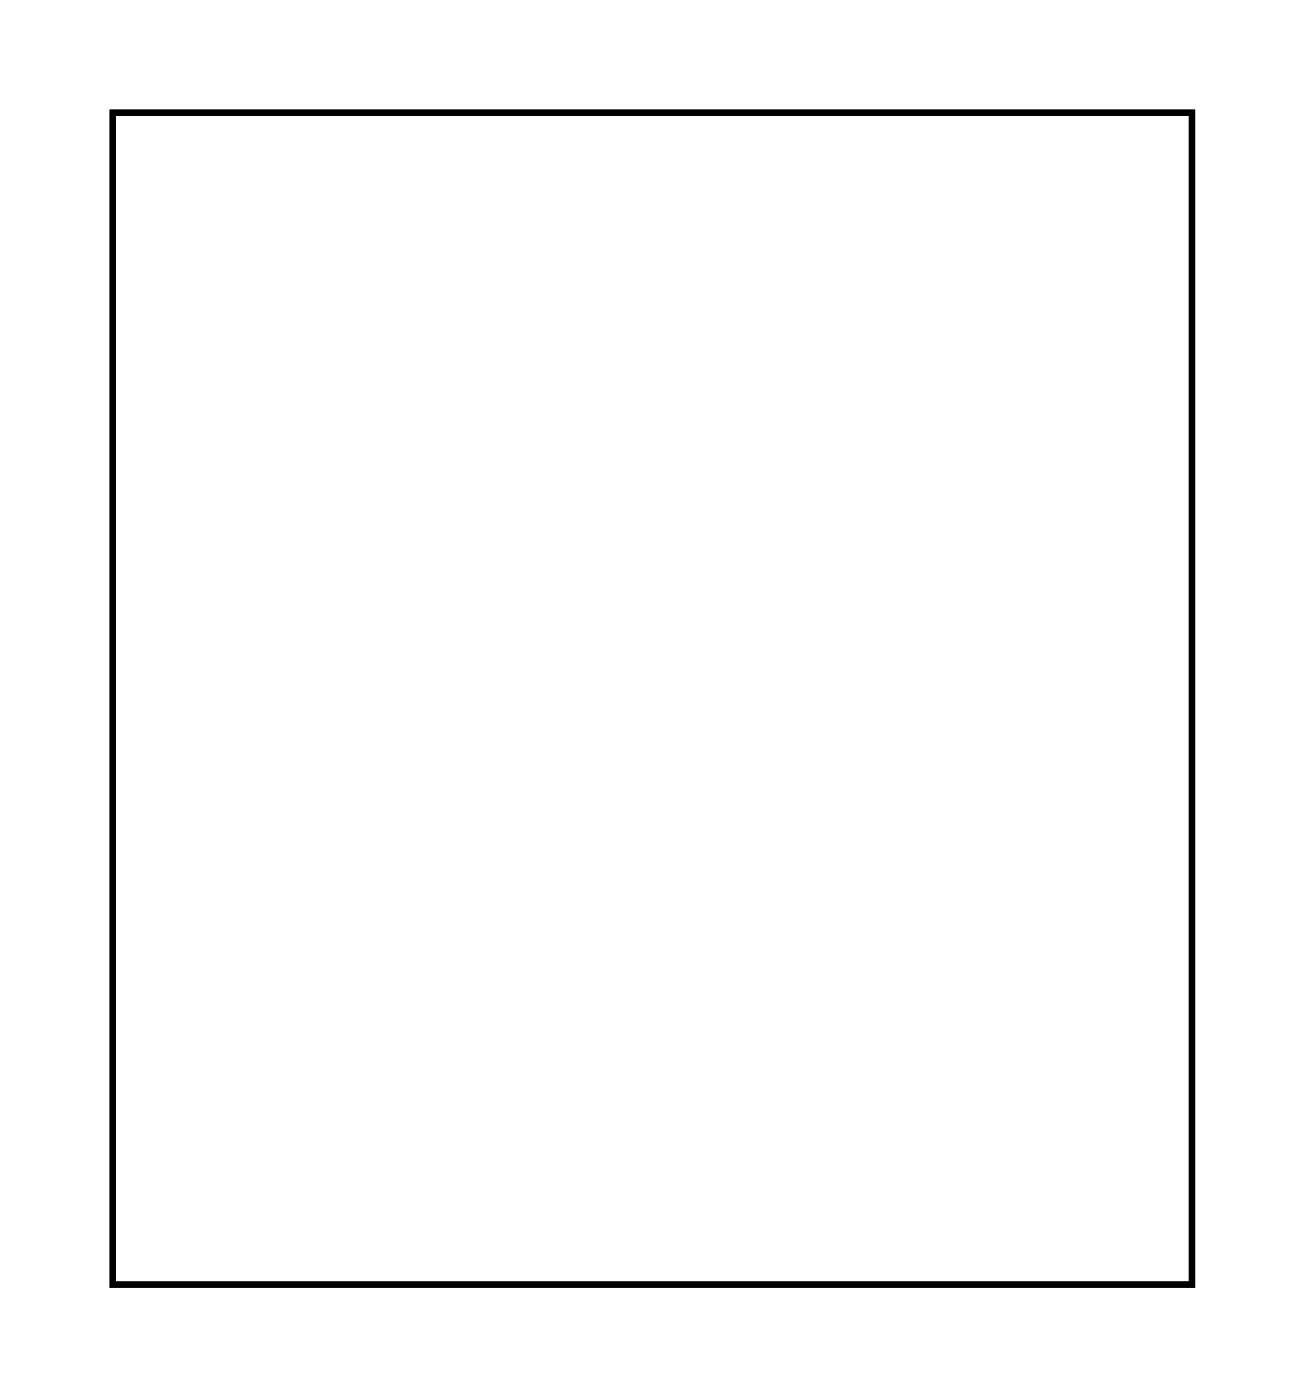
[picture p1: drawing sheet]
<svg xmlns="http://www.w3.org/2000/svg" width="42mm" height="45mm" viewBox="0 0 42 45" stroke-linecap="round" stroke-linejoin="round" font-family="sans-serif">
<path d="M3.6 3.6h34.8v37.8h-34.8z" fill="none" stroke="#000" stroke-width=".2"/>
<path d="M3.6 3.6h34.8v37.8h-34.8zM3.6 3.6v37.8h34.8v-37.8z" fill="#000"/>
<circle cx="22.5" cy="6" r=".74" fill="#fff"/>
<circle cx="22.5" cy="6" r=".74" fill="none" stroke="#fff" stroke-width=".76" stroke-linecap="butt"/>
<circle cx="25.1" cy="6" r=".74" fill="#fff"/>
<circle cx="25.1" cy="6" r=".74" fill="none" stroke="#fff" stroke-width=".76" stroke-linecap="butt"/>
<circle cx="27.6" cy="6" r=".74" fill="#fff"/>
<circle cx="27.6" cy="6" r=".74" fill="none" stroke="#fff" stroke-width=".76" stroke-linecap="butt"/>
<circle cx="30.2" cy="6" r=".74" fill="#fff"/>
<circle cx="30.2" cy="6" r=".74" fill="none" stroke="#fff" stroke-width=".76" stroke-linecap="butt"/>
<circle cx="30.2" cy="9.8" r=".74" fill="#fff"/>
<circle cx="30.2" cy="9.8" r=".74" fill="none" stroke="#fff" stroke-width=".76" stroke-linecap="butt"/>
<circle cx="27.6" cy="9.8" r=".74" fill="#fff"/>
<circle cx="27.6" cy="9.8" r=".74" fill="none" stroke="#fff" stroke-width=".76" stroke-linecap="butt"/>
<circle cx="25.1" cy="9.8" r=".74" fill="#fff"/>
<circle cx="25.1" cy="9.8" r=".74" fill="none" stroke="#fff" stroke-width=".76" stroke-linecap="butt"/>
<circle cx="22.5" cy="9.8" r=".74" fill="#fff"/>
<circle cx="22.5" cy="9.8" r=".74" fill="none" stroke="#fff" stroke-width=".76" stroke-linecap="butt"/>
<circle cx="30.2" cy="9.8" r=".74" fill="#fff"/>
<circle cx="30.2" cy="9.8" r=".74" fill="none" stroke="#fff" stroke-width=".76" stroke-linecap="butt"/>
<circle cx="27.6" cy="9.8" r=".74" fill="#fff"/>
<circle cx="27.6" cy="9.8" r=".74" fill="none" stroke="#fff" stroke-width=".76" stroke-linecap="butt"/>
<circle cx="25.1" cy="9.8" r=".74" fill="#fff"/>
<circle cx="25.1" cy="9.8" r=".74" fill="none" stroke="#fff" stroke-width=".76" stroke-linecap="butt"/>
<circle cx="22.5" cy="9.8" r=".74" fill="#fff"/>
<circle cx="22.5" cy="9.8" r=".74" fill="none" stroke="#fff" stroke-width=".76" stroke-linecap="butt"/>
<circle cx="12.1" cy="9.8" r=".74" fill="#fff"/>
<circle cx="12.1" cy="9.8" r=".74" fill="none" stroke="#fff" stroke-width=".76" stroke-linecap="butt"/>
<circle cx="14.7" cy="9.8" r=".74" fill="#fff"/>
<circle cx="14.7" cy="9.8" r=".74" fill="none" stroke="#fff" stroke-width=".76" stroke-linecap="butt"/>
<circle cx="17.2" cy="9.8" r=".74" fill="#fff"/>
<circle cx="17.2" cy="9.8" r=".74" fill="none" stroke="#fff" stroke-width=".76" stroke-linecap="butt"/>
<circle cx="19.8" cy="9.8" r=".74" fill="#fff"/>
<circle cx="19.8" cy="9.8" r=".74" fill="none" stroke="#fff" stroke-width=".76" stroke-linecap="butt"/>
<circle cx="5.8" cy="25.1" r=".74" fill="#fff"/>
<circle cx="5.8" cy="25.1" r=".74" fill="none" stroke="#fff" stroke-width=".76" stroke-linecap="butt"/>
<circle cx="5.8" cy="39.1" r=".74" fill="#fff"/>
<circle cx="5.8" cy="39.1" r=".74" fill="none" stroke="#fff" stroke-width=".76" stroke-linecap="butt"/>
<circle cx="28.9" cy="25.1" r=".74" fill="#fff"/>
<circle cx="28.9" cy="25.1" r=".74" fill="none" stroke="#fff" stroke-width=".76" stroke-linecap="butt"/>
<circle cx="28.9" cy="27.6" r=".74" fill="#fff"/>
<circle cx="28.9" cy="27.6" r=".74" fill="none" stroke="#fff" stroke-width=".76" stroke-linecap="butt"/>
<circle cx="28.9" cy="36.5" r=".74" fill="#fff"/>
<circle cx="28.9" cy="36.5" r=".74" fill="none" stroke="#fff" stroke-width=".76" stroke-linecap="butt"/>
<circle cx="28.9" cy="39.1" r=".74" fill="#fff"/>
<circle cx="28.9" cy="39.1" r=".74" fill="none" stroke="#fff" stroke-width=".76" stroke-linecap="butt"/>
<circle cx="35.2" cy="32.7" r="2.1" fill="#fff"/>
<circle cx="35.2" cy="32.7" r="2.1" fill="none" stroke="#fff" stroke-width=".25"/>
<circle cx="36.5" cy="6.1" r="1.6" fill="#fff"/>
<circle cx="36.5" cy="6.1" r="1.6" fill="none" stroke="#fff" stroke-width=".25"/>
<circle cx="6" cy="6.1" r="1.6" fill="#fff"/>
<circle cx="6" cy="6.1" r="1.6" fill="none" stroke="#fff" stroke-width=".25"/>
</svg>
